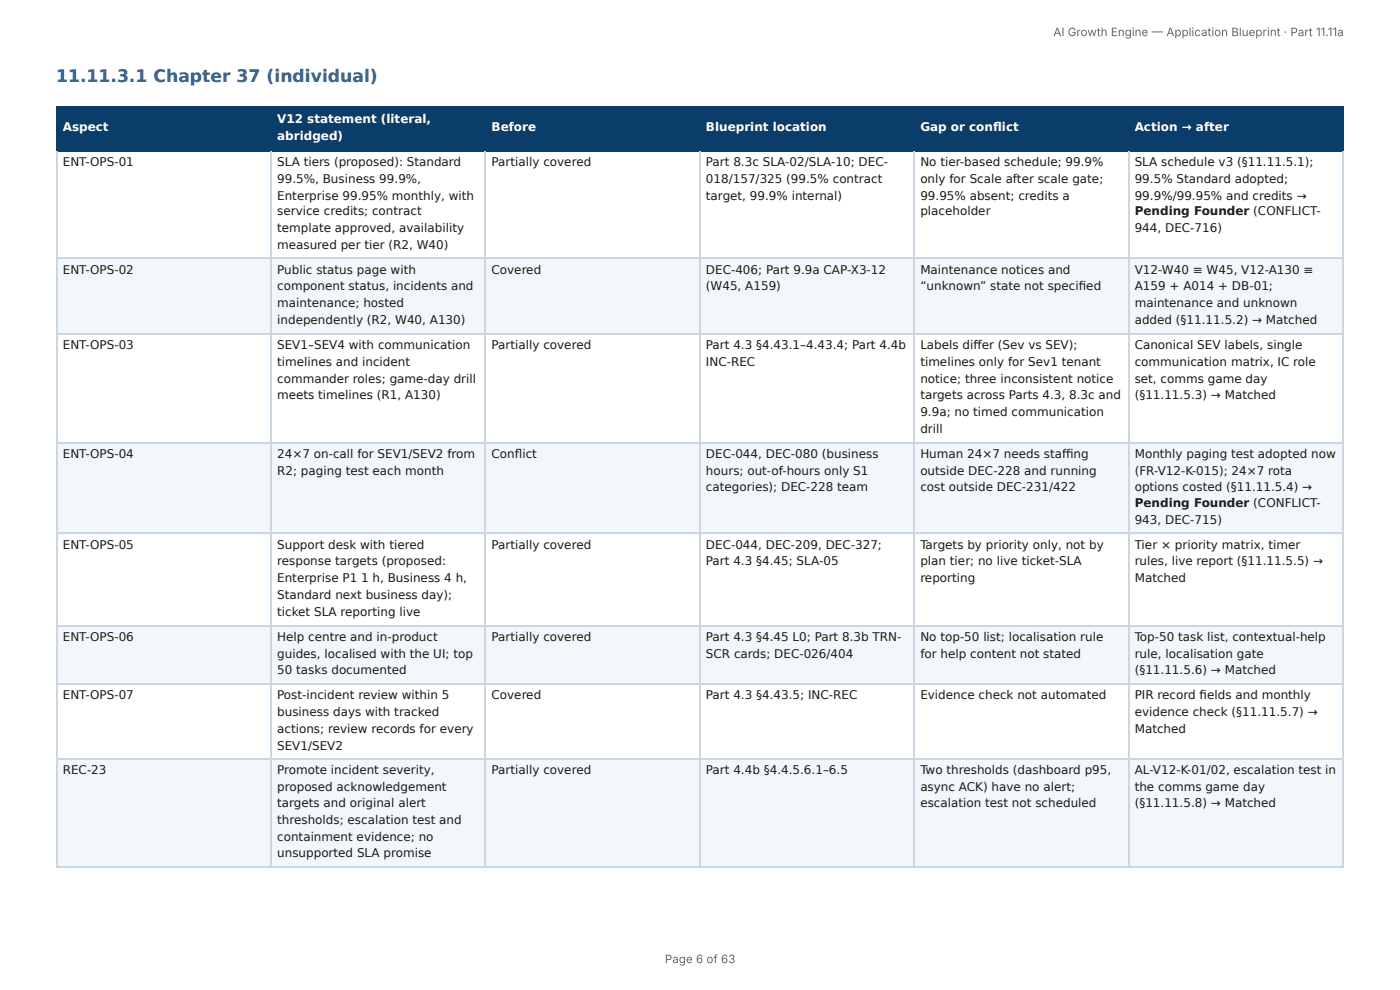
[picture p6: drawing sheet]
<svg xmlns="http://www.w3.org/2000/svg" width="297mm" height="210mm" viewBox="0 0 297 210" stroke-linecap="round" stroke-linejoin="round" font-family="sans-serif">
<defs><g id="words">
<text font-size="3.7" fill="#1f5a8c" x="11.9" y="17.3">11.11.3.1 Chapter 37 (individual)</text>
<g font-size="2.5" fill="#666">
<text x="223.7" y="7.7">AI Growth Engine — Application Blueprint · Part 11.11a</text>
<text x="141.2" y="204.5">Page 6 of 63</text>
</g>
<g font-size="2.5" fill="#fff">
<text x="13.3" y="27.8">Aspect</text>
<text x="58.9" y="26.2">V12 statement (literal,</text>
<text x="58.9" y="29.7">abridged)</text>
<text x="104.4" y="27.8">Before</text>
<text x="149.9" y="27.8">Blueprint location</text>
<text x="195.5" y="27.8">Gap or confl ict</text>
<text x="241" y="27.8">Action → after</text>
</g>
<g font-size="2.5" fill="#1a1a1a">
<text x="13.3" y="35.2">ENT-OPS-01</text>
<text x="58.9" y="35.2">SLA tiers (proposed): Standard</text>
<text x="104.4" y="35.2">Partially covered</text>
<text x="149.9" y="35.2">Part 8.3c SLA-02/SLA-10; DEC-</text>
<text x="195.5" y="35.2">No tier-based schedule; 99.9%</text>
<text x="241" y="35.2">SLA schedule v3 (§11.11.5.1);</text>
<text x="58.9" y="38.8">99.5%, Business 99.9%,</text>
<text x="149.9" y="38.8">018/157/325 (99.5% contract</text>
<text x="195.5" y="38.8">only for Scale after scale gate;</text>
<text x="241" y="38.8">99.5% Standard adopted;</text>
<text x="58.9" y="42.4">Enterprise 99.95% monthly, with</text>
<text x="58.9" y="45.7">service credits; contract</text>
<text x="149.9" y="42.4">target, 99.9% internal)</text>
<text x="195.5" y="42.4">99.95% absent; credits a</text>
<text x="195.5" y="45.7">placeholder</text>
<text x="241" y="42.4">99.9%/99.95% and credits →</text>
<text x="241" y="45.7">Pending Founder (CONFLICT-</text>
<text x="58.9" y="49.3">template approved, availability</text>
<text x="58.9" y="52.9">measured per tier (R2, W40)</text>
<text x="241" y="49.3">944, DEC-716)</text>
<text x="13.3" y="58.1">ENT-OPS-02</text>
<text x="58.9" y="58.1">Public status page with</text>
<text x="104.4" y="58.1">Covered</text>
<text x="149.9" y="58.1">DEC-406; Part 9.9a CAP-X3-12</text>
<text x="195.5" y="58.1">Maintenance notices and</text>
<text x="241" y="58.1">V12-W40 ≡ W45, V12-A130 ≡</text>
<text x="58.9" y="61.7">component status, incidents and</text>
<text x="58.9" y="65.3">maintenance; hosted</text>
<text x="149.9" y="61.7">(W45, A159)</text>
<text x="195.5" y="61.7">“unknown” state not specifi ed</text>
<text x="241" y="61.7">A159 + A014 + DB-01;</text>
<text x="241" y="65.3">maintenance and unknown</text>
<text x="58.9" y="68.8">independently (R2, W40, A130)</text>
<text x="241" y="68.8">added (§11.11.5.2) → Matched</text>
<text x="13.3" y="74.1">ENT-OPS-03</text>
<text x="58.9" y="74.1">SEV1–SEV4 with communication</text>
<text x="58.9" y="77.6">timelines and incident</text>
<text x="104.4" y="74.1">Partially covered</text>
<text x="149.9" y="74.1">Part 4.3 §4.43.1–4.43.4; Part 4.4b</text>
<text x="149.9" y="77.6">INC-REC</text>
<text x="195.5" y="74.1">Labels diff er (Sev vs SEV);</text>
<text x="195.5" y="77.6">timelines only for Sev1 tenant</text>
<text x="241" y="74.1">Canonical SEV labels, single</text>
<text x="241" y="77.6">communication matrix, IC role</text>
<text x="58.9" y="81.2">commander roles; game-day drill</text>
<text x="195.5" y="81.2">notice; three inconsistent notice</text>
<text x="241" y="81.2">set, comms game day</text>
<text x="58.9" y="84.8">meets timelines (R1, A130)</text>
<text x="195.5" y="84.8">targets across Parts 4.3, 8.3c and</text>
<text x="195.5" y="88.4">9.9a; no timed communication</text>
<text x="241" y="84.8">(§11.11.5.3) → Matched</text>
<text x="195.5" y="92">drill</text>
<text x="13.3" y="97.2">ENT-OPS-04</text>
<text x="58.9" y="97.2">24×7 on-call for SEV1/SEV2 from</text>
<text x="58.9" y="100.8">R2; paging test each month</text>
<text x="104.4" y="97.2">Confl ict</text>
<text x="149.9" y="97.2">DEC-044, DEC-080 (business</text>
<text x="149.9" y="100.8">hours; out-of-hours only S1</text>
<text x="195.5" y="97.2">Human 24×7 needs staffi ng</text>
<text x="195.5" y="100.8">outside DEC-228 and running</text>
<text x="241" y="97.2">Monthly paging test adopted now</text>
<text x="241" y="100.8">(FR-V12-K-015); 24×7 rota</text>
<text x="149.9" y="104.3">categories); DEC-228 team</text>
<text x="195.5" y="104.3">cost outside DEC-231/422</text>
<text x="241" y="104.3">options costed (§11.11.5.4) →</text>
<text x="241" y="107.7">Pending Founder (CONFLICT-</text>
<text x="241" y="111.3">943, DEC-715)</text>
<text x="13.3" y="116.5">ENT-OPS-05</text>
<text x="58.9" y="116.5">Support desk with tiered</text>
<text x="104.4" y="116.5">Partially covered</text>
<text x="149.9" y="116.5">DEC-044, DEC-209, DEC-327;</text>
<text x="195.5" y="116.5">Targets by priority only, not by</text>
<text x="241" y="116.5">Tier × priority matrix, timer</text>
<text x="58.9" y="120.1">response targets (proposed:</text>
<text x="58.9" y="123.7">Enterprise P1</text>
<text x="76.7" y="123.7">1 h, Business 4 h,</text>
<text x="149.9" y="120.1">Part 4.3 §4.45; SLA-05</text>
<text x="195.5" y="120.1">plan tier; no live ticket-SLA</text>
<text x="195.5" y="123.7">reporting</text>
<text x="241" y="120.1">rules, live report (§11.11.5.5) →</text>
<text x="241" y="123.7">Matched</text>
<text x="58.9" y="127.2">Standard next business day);</text>
<text x="58.9" y="130.8">ticket SLA reporting live</text>
<text x="13.3" y="136.1">ENT-OPS-06</text>
<text x="58.9" y="136.1">Help centre and in-product</text>
<text x="104.4" y="136.1">Partially covered</text>
<text x="149.9" y="136.1">Part 4.3 §4.45 L0; Part 8.3b TRN-</text>
<text x="195.5" y="136.1">No top-50 list; localisation rule</text>
<text x="241" y="136.1">Top-50 task list, contextual-help</text>
<text x="58.9" y="139.6">guides, localised with the UI; top</text>
<text x="58.9" y="143.2">50 tasks documented</text>
<text x="149.9" y="139.6">SCR cards; DEC-026/404</text>
<text x="195.5" y="139.6">for help content not stated</text>
<text x="241" y="139.6">rule, localisation gate</text>
<text x="241" y="143.2">(§11.11.5.6) → Matched</text>
<text x="13.3" y="148.5">ENT-OPS-07</text>
<text x="58.9" y="148.5">Post-incident review within 5</text>
<text x="104.4" y="148.5">Covered</text>
<text x="149.9" y="148.5">Part 4.3 §4.43.5; INC-REC</text>
<text x="195.5" y="148.5">Evidence check not automated</text>
<text x="241" y="148.5">PIR record fi elds and monthly</text>
<text x="58.9" y="152">business days with tracked</text>
<text x="58.9" y="155.6">actions; review records for every</text>
<text x="241" y="152">evidence check (§11.11.5.7) →</text>
<text x="241" y="155.6">Matched</text>
<text x="58.9" y="159.2">SEV1/SEV2</text>
<text x="13.3" y="164.4">REC-23</text>
<text x="58.9" y="164.4">Promote incident severity,</text>
<text x="104.4" y="164.4">Partially covered</text>
<text x="149.9" y="164.4">Part 4.4b §4.4.5.6.1–6.5</text>
<text x="195.5" y="164.4">Two thresholds (dashboard p95,</text>
<text x="241" y="164.4">AL-V12-K-01/02, escalation test in</text>
<text x="58.9" y="168">proposed acknowledgement</text>
<text x="58.9" y="171.3">targets and original alert</text>
<text x="195.5" y="168">async ACK) have no alert;</text>
<text x="195.5" y="171.3">escalation test not scheduled</text>
<text x="241" y="168">the comms game day</text>
<text x="241" y="171.3">(§11.11.5.8) → Matched</text>
<text x="58.9" y="174.9">thresholds; escalation test and</text>
<text x="58.9" y="178.5">containment evidence; no</text>
<text x="58.9" y="182.1">unsupported SLA promise</text>
</g>
</g></defs>
<g fill="#0b3d6b">
<path d="M12.1 22.6h45.6v9.3h-45.6z"/>
<path d="M57.7 22.6h45.5v9.3h-45.5z"/>
<path d="M103.2 22.6h45.5v9.3h-45.5z"/>
<path d="M148.7 22.6h45.6v9.3h-45.6z"/>
<path d="M194.3 22.6h45.5v9.3h-45.5z"/>
<path d="M239.8 22.6h45.5v9.3h-45.5z"/>
</g>
<g fill="#f4f7fa">
<path d="M12.1 55h45.6v16h-45.6z"/>
<path d="M57.7 55h45.5v16h-45.5z"/>
<path d="M103.2 55h45.5v16h-45.5z"/>
<path d="M148.7 55h45.6v16h-45.6z"/>
<path d="M194.3 55h45.5v16h-45.5z"/>
<path d="M239.8 55h45.5v16h-45.5z"/>
<path d="M12.1 93.9h45.6v19.5h-45.6z"/>
<path d="M57.7 93.9h45.5v19.5h-45.5z"/>
<path d="M103.2 93.9h45.5v19.5h-45.5z"/>
<path d="M148.7 93.9h45.6v19.5h-45.6z"/>
<path d="M194.3 93.9h45.5v19.5h-45.5z"/>
<path d="M239.8 93.9h45.5v19.5h-45.5z"/>
<path d="M12.1 133h45.6v12.1h-45.6z"/>
<path d="M57.7 133h45.5v12.1h-45.5z"/>
<path d="M103.2 133h45.5v12.1h-45.5z"/>
<path d="M148.7 133h45.6v12.1h-45.6z"/>
<path d="M194.3 133h45.5v12.1h-45.5z"/>
<path d="M239.8 133h45.5v12.1h-45.5z"/>
<path d="M12.1 161.1h45.6v23.1h-45.6z"/>
<path d="M57.7 161.1h45.5v23.1h-45.5z"/>
<path d="M103.2 161.1h45.5v23.1h-45.5z"/>
<path d="M148.7 161.1h45.6v23.1h-45.6z"/>
<path d="M194.3 161.1h45.5v23.1h-45.5z"/>
<path d="M239.8 161.1h45.5v23.1h-45.5z"/>
</g>
<path d="M11.9 22.7h273.4M11.9 32h273.4M12 22.6v9.5M57.6 22.6v9.5M103.1 22.6v9.5M148.6 22.6v9.5M194.2 22.6v9.5M239.7 22.6v9.5M285.2 22.6v9.5" fill="none" stroke="#0b3d6b" stroke-width=".24"/>
<g fill="none" stroke="#c9d6e3" stroke-width=".24">
<path d="M12 32.1v152.1M57.6 32.1v152.1M103.1 32.1v152.1M148.6 32.1v152.1M194.2 32.1v152.1M239.7 32.1v152.1M285.2 32.1v152.1M11.9 54.9h273.4M11.9 70.9h273.4M11.9 94h273.4M11.9 113.3h273.4M11.9 132.8h273.4"/>
<path d="M11.9 145.2h273.4M11.9 161.2h273.4M11.9 184.1h273.4"/>
</g>
<use href="#words"/>
</svg>
